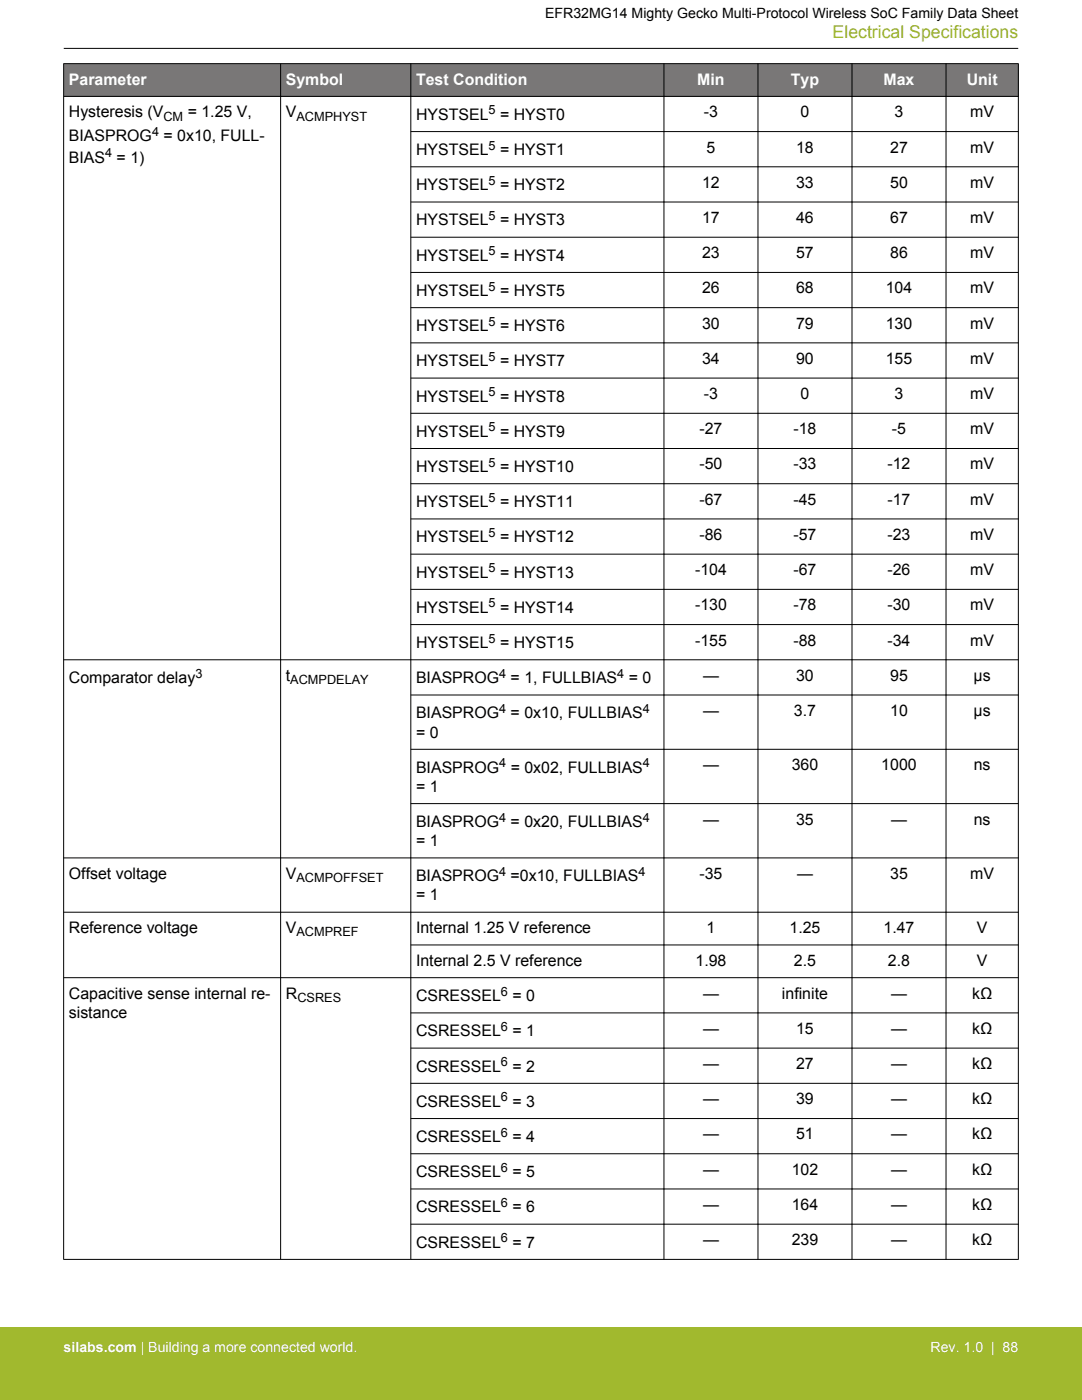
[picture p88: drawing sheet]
<svg xmlns="http://www.w3.org/2000/svg" width="216mm" height="279mm" viewBox="0 0 216 279" stroke-linecap="round" stroke-linejoin="round" font-family="sans-serif">
<defs><g id="words">
<text font-size="3.5" fill="#a1b92e" x="166.1" y="7.5">Electrical Specifications</text>
<g font-size="3.2" fill="#fff">
<text x="13.7" y="16.9">Parameter</text>
<text x="57" y="16.9">Symbol</text>
<text x="83" y="16.9">Test Condition</text>
<text x="139.1" y="16.9">Min</text>
<text x="157.8" y="16.9">Typ</text>
<text x="176.3" y="16.9">Max</text>
<text x="192.9" y="16.9">Unit</text>
</g>
<g font-size="3.2">
<text x="13.7" y="23.4">Hysteresis (V</text>
<text x="37.5" y="23.4">= 1.25 V,</text>
<text x="57" y="23.4">V</text>
<text x="83" y="23.9">HYSTSEL</text>
<text x="99.8" y="23.9">= HYST0</text>
<text x="140.5" y="23.4">-3</text>
<text x="159.7" y="23.4">0</text>
<text x="178.5" y="23.4">3</text>
<text x="193.6" y="23.4">mV</text>
<text x="13.7" y="28.2">BIASPROG</text>
<text x="32.6" y="28.2">= 0x10, FULL-</text>
<text x="13.7" y="32.5">BIAS</text>
<text x="23.3" y="32.5">= 1)</text>
<text x="83" y="30.9">HYSTSEL</text>
<text x="99.8" y="30.9">= HYST1</text>
<text x="141" y="30.4">5</text>
<text x="158.9" y="30.4">18</text>
<text x="177.6" y="30.4">27</text>
<text x="193.6" y="30.4">mV</text>
<text x="83" y="38">HYSTSEL</text>
<text x="99.8" y="38">= HYST2</text>
<text x="140.1" y="37.5">12</text>
<text x="158.9" y="37.5">33</text>
<text x="177.6" y="37.5">50</text>
<text x="193.6" y="37.5">mV</text>
<text x="83" y="45">HYSTSEL</text>
<text x="99.8" y="45">= HYST3</text>
<text x="140.1" y="44.5">17</text>
<text x="158.9" y="44.5">46</text>
<text x="177.6" y="44.5">67</text>
<text x="193.6" y="44.5">mV</text>
<text x="83" y="52">HYSTSEL</text>
<text x="99.8" y="52">= HYST4</text>
<text x="140.1" y="51.5">23</text>
<text x="158.9" y="51.5">57</text>
<text x="177.6" y="51.5">86</text>
<text x="193.6" y="51.5">mV</text>
<text x="83" y="59">HYSTSEL</text>
<text x="99.8" y="59">= HYST5</text>
<text x="140.1" y="58.6">26</text>
<text x="158.9" y="58.6">68</text>
<text x="176.7" y="58.6">104</text>
<text x="193.6" y="58.6">mV</text>
<text x="140.1" y="65.6">30</text>
<text x="158.9" y="65.6">79</text>
<text x="176.7" y="65.6">130</text>
<text x="193.6" y="65.6">mV</text>
<text x="83" y="66.1">HYSTSEL</text>
<text x="99.8" y="66.1">= HYST6</text>
<text x="83" y="73.1">HYSTSEL</text>
<text x="99.8" y="73.1">= HYST7</text>
<text x="140.1" y="72.6">34</text>
<text x="158.9" y="72.6">90</text>
<text x="176.7" y="72.6">155</text>
<text x="193.6" y="72.6">mV</text>
<text x="83" y="80.1">HYSTSEL</text>
<text x="99.8" y="80.1">= HYST8</text>
<text x="140.5" y="79.6">-3</text>
<text x="159.7" y="79.6">0</text>
<text x="178.5" y="79.6">3</text>
<text x="193.6" y="79.6">mV</text>
<text x="83" y="87.2">HYSTSEL</text>
<text x="99.8" y="87.2">= HYST9</text>
<text x="139.6" y="86.7">-27</text>
<text x="158.3" y="86.7">-18</text>
<text x="178" y="86.7">-5</text>
<text x="193.6" y="86.7">mV</text>
<text x="83" y="94.2">HYSTSEL</text>
<text x="99.8" y="94.2">= HYST10</text>
<text x="139.6" y="93.7">-50</text>
<text x="158.3" y="93.7">-33</text>
<text x="177.1" y="93.7">-12</text>
<text x="193.6" y="93.7">mV</text>
<text x="83" y="101.2">HYSTSEL</text>
<text x="99.8" y="101.2">= HYST11</text>
<text x="139.6" y="100.7">-67</text>
<text x="158.3" y="100.7">-45</text>
<text x="177.1" y="100.7">-17</text>
<text x="193.6" y="100.7">mV</text>
<text x="139.6" y="107.7">-86</text>
<text x="158.3" y="107.7">-57</text>
<text x="177.1" y="107.7">-23</text>
<text x="193.6" y="107.7">mV</text>
<text x="83" y="108.2">HYSTSEL</text>
<text x="99.8" y="108.2">= HYST12</text>
<text x="83" y="115.3">HYSTSEL</text>
<text x="99.8" y="115.3">= HYST13</text>
<text x="138.7" y="114.8">-104</text>
<text x="158.3" y="114.8">-67</text>
<text x="177.1" y="114.8">-26</text>
<text x="193.6" y="114.8">mV</text>
<text x="83" y="122.3">HYSTSEL</text>
<text x="99.8" y="122.3">= HYST14</text>
<text x="138.7" y="121.8">-130</text>
<text x="158.3" y="121.8">-78</text>
<text x="177.1" y="121.8">-30</text>
<text x="193.6" y="121.8">mV</text>
<text x="83" y="129.3">HYSTSEL</text>
<text x="99.8" y="129.3">= HYST15</text>
<text x="138.7" y="128.8">-155</text>
<text x="158.3" y="128.8">-88</text>
<text x="177.1" y="128.8">-34</text>
<text x="193.6" y="128.8">mV</text>
<text x="13.7" y="136.4">Comparator delay</text>
<text x="57" y="135.9">t</text>
<text x="83" y="136.4">BIASPROG</text>
<text x="101.9" y="136.4">= 1, FULLBIAS</text>
<text x="125.5" y="136.4">= 0</text>
<text x="140.3" y="135.9">—</text>
<text x="158.9" y="135.9">30</text>
<text x="177.6" y="135.9">95</text>
<text x="194.3" y="135.9">µs</text>
<text x="83" y="143.4">BIASPROG</text>
<text x="101.9" y="143.4">= 0x10, FULLBIAS</text>
<text x="140.3" y="142.9">—</text>
<text x="158.4" y="142.9">3.7</text>
<text x="177.6" y="142.9">10</text>
<text x="194.3" y="142.9">µs</text>
<text x="83" y="147.2">= 0</text>
<text x="83" y="154.2">BIASPROG</text>
<text x="101.9" y="154.2">= 0x02, FULLBIAS</text>
<text x="140.3" y="153.7">—</text>
<text x="158" y="153.7">360</text>
<text x="175.9" y="153.7">1000</text>
<text x="194.3" y="153.7">ns</text>
<text x="83" y="158">= 1</text>
<text x="83" y="165.1">BIASPROG</text>
<text x="101.9" y="165.1">= 0x20, FULLBIAS</text>
<text x="140.3" y="164.6">—</text>
<text x="158.9" y="164.6">35</text>
<text x="177.8" y="164.6">—</text>
<text x="194.3" y="164.6">ns</text>
<text x="83" y="168.9">= 1</text>
<text x="13.7" y="175.4">Offset voltage</text>
<text x="57" y="175.4">V</text>
<text x="83" y="179.7">= 1</text>
<text x="83" y="175.9">BIASPROG</text>
<text x="101.9" y="175.9">=0x10, FULLBIAS</text>
<text x="139.6" y="175.4">-35</text>
<text x="159" y="175.4">—</text>
<text x="177.6" y="175.4">35</text>
<text x="193.6" y="175.4">mV</text>
<text x="13.7" y="186.2">Reference voltage</text>
<text x="57" y="186.2">V</text>
<text x="83" y="186.2">Internal 1.25 V reference</text>
<text x="141" y="186.2">1</text>
<text x="157.5" y="186.2">1.25</text>
<text x="176.3" y="186.2">1.47</text>
<text x="194.9" y="186.2">V</text>
<text x="83" y="192.8">Internal 2.5 V reference</text>
<text x="138.8" y="192.8">1.98</text>
<text x="158.4" y="192.8">2.5</text>
<text x="177.2" y="192.8">2.8</text>
<text x="194.9" y="192.8">V</text>
<text x="13.7" y="199.3">Capacitive sense internal re-</text>
<text x="13.7" y="203.1">sistance</text>
<text x="57" y="199.3">R</text>
<text x="83" y="199.8">CSRESSEL</text>
<text x="102.3" y="199.8">= 0</text>
<text x="140.3" y="199.3">—</text>
<text x="156" y="199.3">infinite</text>
<text x="177.8" y="199.3">—</text>
<text x="194" y="199.3">kΩ</text>
<text x="83" y="206.8">CSRESSEL</text>
<text x="102.3" y="206.8">= 1</text>
<text x="140.3" y="206.3">—</text>
<text x="158.9" y="206.3">15</text>
<text x="177.8" y="206.3">—</text>
<text x="194" y="206.3">kΩ</text>
<text x="83" y="213.8">CSRESSEL</text>
<text x="102.3" y="213.8">= 2</text>
<text x="140.3" y="213.4">—</text>
<text x="158.9" y="213.4">27</text>
<text x="177.8" y="213.4">—</text>
<text x="194" y="213.4">kΩ</text>
<text x="83" y="220.9">CSRESSEL</text>
<text x="102.3" y="220.9">= 3</text>
<text x="140.3" y="220.4">—</text>
<text x="158.9" y="220.4">39</text>
<text x="177.8" y="220.4">—</text>
<text x="194" y="220.4">kΩ</text>
<text x="83" y="227.9">CSRESSEL</text>
<text x="102.3" y="227.9">= 4</text>
<text x="140.3" y="227.4">—</text>
<text x="158.9" y="227.4">51</text>
<text x="177.8" y="227.4">—</text>
<text x="194" y="227.4">kΩ</text>
<text x="83" y="234.9">CSRESSEL</text>
<text x="102.3" y="234.9">= 5</text>
<text x="140.3" y="234.4">—</text>
<text x="158" y="234.4">102</text>
<text x="177.8" y="234.4">—</text>
<text x="194" y="234.4">kΩ</text>
<text x="83" y="242">CSRESSEL</text>
<text x="102.3" y="242">= 6</text>
<text x="140.3" y="241.5">—</text>
<text x="158" y="241.5">164</text>
<text x="177.8" y="241.5">—</text>
<text x="194" y="241.5">kΩ</text>
<text x="83" y="249">CSRESSEL</text>
<text x="102.3" y="249">= 7</text>
<text x="140.3" y="248.5">—</text>
<text x="158" y="248.5">239</text>
<text x="177.8" y="248.5">—</text>
<text x="194" y="248.5">kΩ</text>
</g>
<text font-size="2.8" x="108.8" y="3.5">EFR32MG14 Mighty Gecko Multi-Protocol Wireless SoC Family Data Sheet</text>
<g font-size="2.8" fill="#fff">
<text x="12.7" y="269.9">silabs.com | Building a more connected world.</text>
<text x="185.7" y="269.9">Rev. 1.0 | 88</text>
</g>
<g font-size="2.5">
<text x="97.5" y="22.9">5</text>
<text x="30.3" y="27.1">4</text>
<text x="32.6" y="24">CM</text>
<text x="59.2" y="24">ACMPHYST</text>
<text x="97.5" y="29.9">5</text>
<text x="21" y="31.4">4</text>
<text x="97.5" y="36.9">5</text>
<text x="97.5" y="43.9">5</text>
<text x="97.5" y="51">5</text>
<text x="97.5" y="58">5</text>
<text x="97.5" y="65">5</text>
<text x="97.5" y="72">5</text>
<text x="97.5" y="79.1">5</text>
<text x="97.5" y="86.1">5</text>
<text x="97.5" y="93.1">5</text>
<text x="97.5" y="100.2">5</text>
<text x="97.5" y="107.2">5</text>
<text x="97.5" y="114.2">5</text>
<text x="97.5" y="121.2">5</text>
<text x="97.5" y="128.3">5</text>
<text x="39" y="135.3">3</text>
<text x="57.9" y="136.5">ACMPDELAY</text>
<text x="99.6" y="135.3">4</text>
<text x="123.2" y="135.3">4</text>
<text x="99.6" y="142.3">4</text>
<text x="128.3" y="142.3">4</text>
<text x="99.6" y="153.2">4</text>
<text x="128.3" y="153.2">4</text>
<text x="99.6" y="164">4</text>
<text x="128.3" y="164">4</text>
<text x="59.2" y="176">ACMPOFFSET</text>
<text x="99.6" y="174.8">4</text>
<text x="127.4" y="174.8">4</text>
<text x="59.2" y="186.9">ACMPREF</text>
<text x="59.3" y="199.9">CSRES</text>
<text x="100" y="198.7">6</text>
<text x="100" y="205.8">6</text>
<text x="100" y="212.8">6</text>
<text x="100" y="219.8">6</text>
<text x="100" y="226.8">6</text>
<text x="100" y="233.9">6</text>
<text x="100" y="240.9">6</text>
<text x="100" y="247.9">6</text>
</g>
</g></defs>
<g fill="#797777">
<path d="M12.7 12.7h190.5v6.5h-190.5z" fill-rule="evenodd"/>
<path d="M12.7 12.7h190.5v6.5h-190.5z" fill-rule="evenodd"/>
</g>
<g fill="none" stroke="#000" stroke-width=".2">
<path d="M12.7 12.7h190.5M12.7 19.2h190.5M12.7 12.7v238.7M12.7 9.7h190.5M56 12.7v238.7M82 12.7v238.7M132.5 12.7v238.7M151.2 12.7v238.7M170 12.7v238.7M188.8 12.7v238.7M203.2 12.7v238.7M81.9 26.3h121.3"/>
<path d="M81.9 33.3h121.3M81.9 40.3h121.3M81.9 47.3h121.3M81.9 54.4h121.3M81.9 61.4h121.3M81.9 68.4h121.3M81.9 75.5h121.3M81.9 82.5h121.3M81.9 89.5h121.3M81.9 96.5h121.3M81.9 103.6h121.3M81.9 110.6h121.3"/>
<path d="M81.9 117.6h121.3M81.9 124.6h121.3M81.9 138.7h121.3M203.2 131.7h-190.5M81.9 149.5h121.3M12.7 171.2h190.5M81.9 160.4h121.3M12.7 182.1h190.5M12.7 195.1h190.5M81.9 188.6h121.3M81.9 202.1h121.3M81.9 209.2h121.3"/>
<path d="M81.9 216.2h121.3M81.9 223.2h121.3M81.9 230.3h121.3M81.9 237.3h121.3M12.7 251.3h190.5M81.9 244.3h121.3"/>
</g>
<path d="M0 264.9h215.9v14.5h-215.9z" fill="#a1b92e"/>
<use href="#words"/>
</svg>
